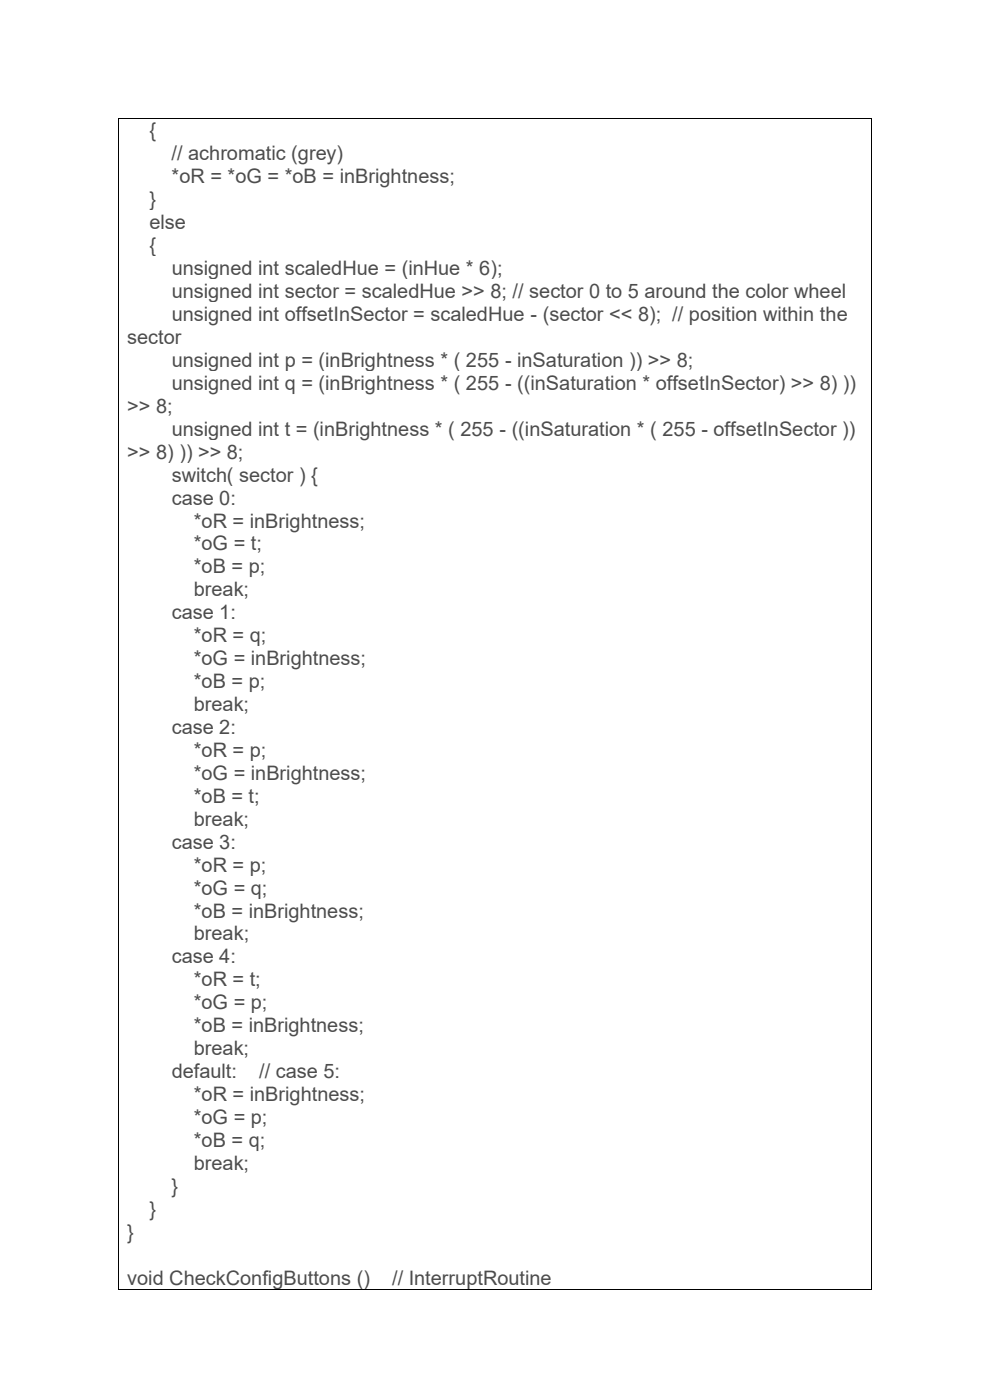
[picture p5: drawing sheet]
<svg xmlns="http://www.w3.org/2000/svg" width="210mm" height="297mm" viewBox="0 0 210 297" stroke-linecap="round" stroke-linejoin="round" font-family="sans-serif">
<defs><g id="words">
<g font-size="4.2" fill="#4d4d4d">
<text x="31.7" y="29.1">{</text>
<text x="36.4" y="34">// achromatic (grey)</text>
<text x="36.4" y="38.9">*oR = *oG = *oB = inBrightness;</text>
<text x="31.7" y="43.8">}</text>
<text x="31.7" y="48.6">else</text>
<text x="31.7" y="53.5">{</text>
<text x="36.4" y="58.4">unsigned int scaledHue = (inHue * 6);</text>
<text x="36.4" y="63.2">unsigned int sector = scaledHue &gt;&gt; 8; // sector 0 to 5 around the color wheel</text>
<text x="36.4" y="68.1">unsigned int offsetInSector = scaledHue - (sector &lt;&lt; 8); // position within the</text>
<text x="27" y="73">sector</text>
<text x="36.4" y="77.8">unsigned int p = (inBrightness * ( 255 - inSaturation )) &gt;&gt; 8;</text>
<text x="36.4" y="82.7">unsigned int q = (inBrightness * ( 255 - ((inSaturation * offsetInSector) &gt;&gt; 8) ))</text>
<text x="27" y="87.6">&gt;&gt; 8;</text>
<text x="36.4" y="92.4">unsigned int t = (inBrightness * ( 255 - ((inSaturation * ( 255 - offsetInSector ))</text>
<text x="27" y="97.3">&gt;&gt; 8) )) &gt;&gt; 8;</text>
<text x="36.4" y="102.2">switch( sector ) {</text>
<text x="36.4" y="107">case 0:</text>
<text x="41.1" y="111.9">*oR = inBrightness;</text>
<text x="41.1" y="116.8">*oG = t;</text>
<text x="41.1" y="121.6">*oB = p;</text>
<text x="36.4" y="131.4">case 1:</text>
<text x="41.1" y="126.5">break;</text>
<text x="41.1" y="136.2">*oR = q;</text>
<text x="41.1" y="141.1">*oG = inBrightness;</text>
<text x="41.1" y="146">*oB = p;</text>
<text x="36.4" y="155.7">case 2:</text>
<text x="41.1" y="150.9">break;</text>
<text x="41.1" y="160.6">*oR = p;</text>
<text x="41.1" y="165.5">*oG = inBrightness;</text>
<text x="41.1" y="170.3">*oB = t;</text>
<text x="41.1" y="175.2">break;</text>
<text x="36.4" y="180.1">case 3:</text>
<text x="41.1" y="184.9">*oR = p;</text>
<text x="41.1" y="189.8">*oG = q;</text>
<text x="41.1" y="194.6">*oB = inBrightness;</text>
<text x="41.1" y="199.5">break;</text>
<text x="36.4" y="204.4">case 4:</text>
<text x="41.1" y="209.3">*oR = t;</text>
<text x="41.1" y="214.1">*oG = p;</text>
<text x="41.1" y="219">*oB = inBrightness;</text>
<text x="41.1" y="223.9">break;</text>
<text x="36.4" y="228.7">default:</text>
<text x="41.1" y="233.6">*oR = inBrightness;</text>
<text x="55" y="228.7">// case 5:</text>
<text x="41.1" y="238.5">*oG = p;</text>
<text x="41.1" y="243.3">*oB = q;</text>
<text x="41.1" y="248.2">break;</text>
<text x="31.7" y="257.9">}</text>
<text x="36.4" y="253.1">}</text>
<text x="27" y="262.8">}</text>
<text x="27" y="272.5">void CheckConfigButtons ()</text>
<text x="83.2" y="272.5">// InterruptRoutine</text>
</g>
</g></defs>
<g fill="#000">
<path d="M25 25h.2v.2h-.2z" fill-rule="evenodd"/>
<path d="M25 25h.2v.2h-.2z" fill-rule="evenodd"/>
<path d="M184.8 25h.2v.2h-.2z" fill-rule="evenodd"/>
<path d="M184.8 25h.2v.2h-.2z" fill-rule="evenodd"/>
<path d="M25 273.5h.2v.1h-.2z" fill-rule="evenodd"/>
<path d="M25 273.5h.2v.1h-.2z" fill-rule="evenodd"/>
<path d="M184.8 273.5h.2v.1h-.2z" fill-rule="evenodd"/>
<path d="M184.8 273.5h.2v.1h-.2z" fill-rule="evenodd"/>
</g>
<path d="M25.1 25.2v248.3M25.2 25.1h159.6M184.9 25.2v248.3M25.2 273.5h159.6" fill="none" stroke="#000" stroke-width=".21"/>
<use href="#words"/>
</svg>
